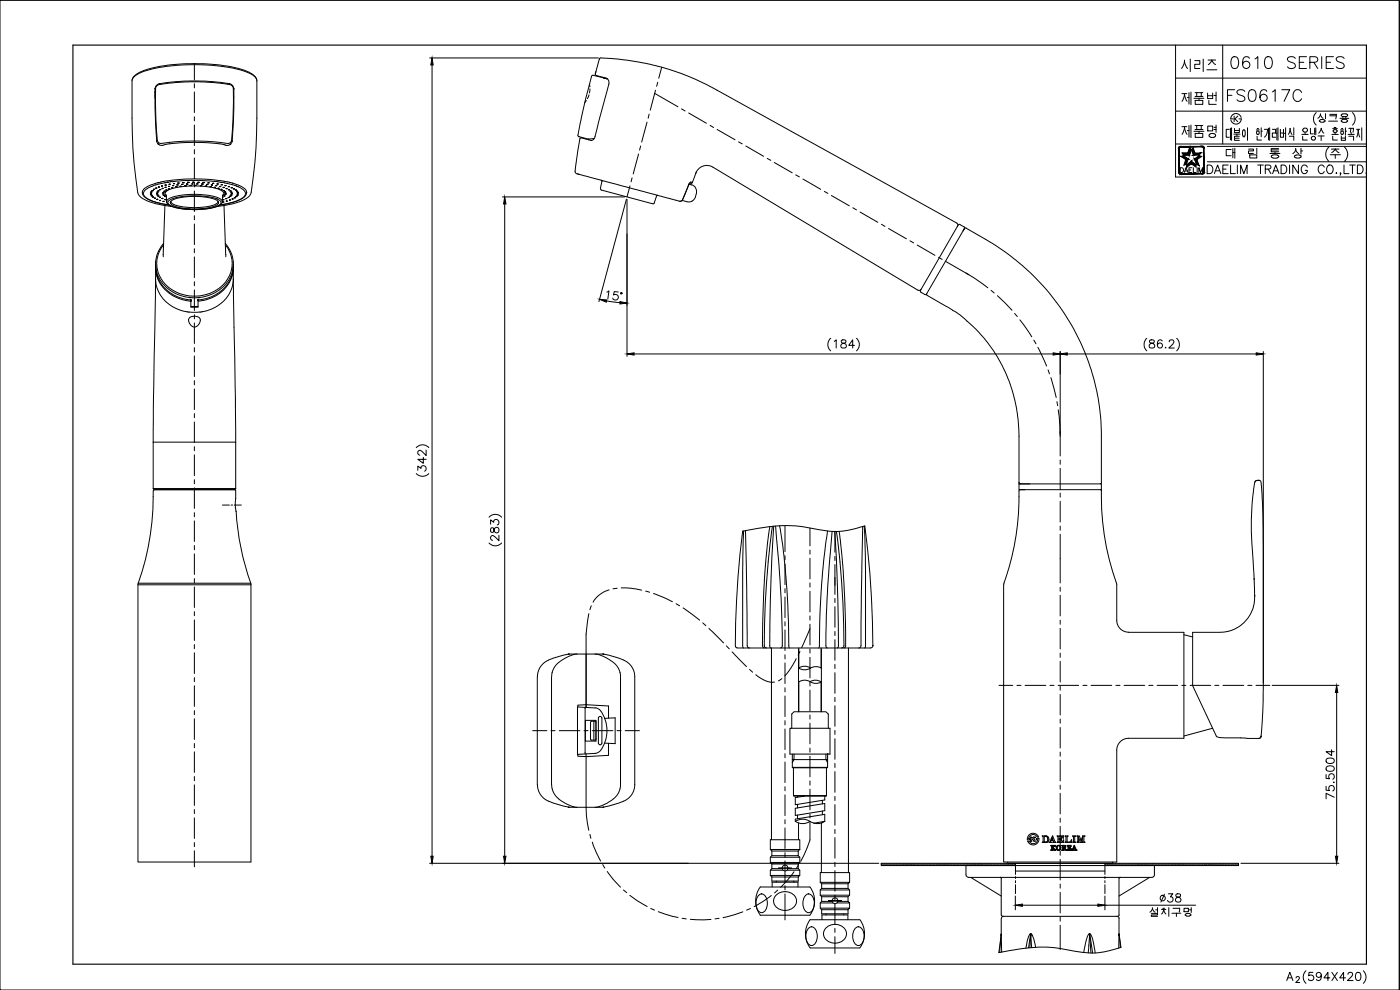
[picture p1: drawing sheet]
<svg xmlns="http://www.w3.org/2000/svg" width="420mm" height="297mm" viewBox="0 0 420 297" stroke-linecap="round" stroke-linejoin="round" font-family="sans-serif">
<defs><g id="words">
<text font-size="13.7" x="347.5" y="44.8">제품명</text>
<text font-size="11.5" x="347.8" y="22.6">시리즈</text>
<text font-size="10.6" x="347.5" y="32.5">제품번</text>
<g font-size="7.1">
<text x="368.3" y="21.9">0610 SERIES</text>
<text x="367.2" y="31.7">FS0617C</text>
</g>
</g></defs>
<!-- layer: 0 -->
<path d="M21.9 13.5h388.2v275.8h-388.2z" fill="none" stroke="#000" stroke-width=".34"/>
<g fill="none" stroke="#000" stroke-width=".3">
<path d="M0 .1h419.9v296.9h-419.9zM352.8 13.5v39.6h57.3M366.9 13.5v29.7M419.9 .1v296.9M46.5 29.5v-2.8l.3-.8 .5-.6a58.4 58.4 0 0 1 22.1 0l.7 .8a98.5 98.5 0 0 1-.6 16.7l-.3 .5M46.5 27.5l.2 9.7 .3 5.1 .6 1M46.9 25.9l.2-.2a16.8 16.8 0 0 1 6.6-1 56 56 0 0 1 15.8 .9l.5 .8 .1 2.8-.6 12.8a1.16 1.16 0 0 1-1.3 1 75.8 75.8 0 0 0-20.3 0l-.7-.9-.3-3.3-.2-8v-4.4zM352.8 23.4h57.3M352.8 33.3h57.3M370.5 38.5v1.3h1.4v-1.3M370.5 39.1h1.4M373 39.2v1.6l.3 .3 .3-.4"/>
<path d="M373 39.2l.3-.3 .3 .3M373.6 39.2v1.5M374.4 38.3v3.8M377 39h1M377.3 38.6h.4M378.5 38.3v2.7M378.5 39.4h.3M379.4 38.8h1l-.2 1.2-.7 1.1M380.7 38.5v3.5M380.7 40h.3M381 38.3v3.8M381.8 38.8h1v1.1h-1v1.3h1"/>
<path d="M382.9 40h.3M383.2 38.5v3.5M383.5 38.3v3.8M384.3 38.8v2.4h.9v-2.4M384.3 39.9h.9M385.4 40h.4M385.8 38.3v3.8M388.3 38.3v2.2M391.7 39.8v.5M392.3 38.9v.3M392.4 38.9a.72 .72 0 0 0-1.1-.5 .72 .72 0 0 0 0 1.2 .72 .72 0 0 0 1.1-.4M393.3 38.5v1.7h.9"/>
<path d="M394.5 39.4h.4M394.5 38.5v1.9M394.9 38.3v2.2M395 33.8a2.59 2.59 0 0 0 0 3.7M395.5 35.5l.6-.6 .2-.7 .2 .8 .6 .5M395.7 39.9l.5-.5 .3-.9 .3 .9 .5 .6M396 36.1a.98 .98 0 0 1 1.6 .3 1.18 1.18 0 0 1-1.7-.1zM397.8 34.1v1.5M398.7 36.4h2.7M399.1 34.3h2l-.2 1.4M399.1 34.7h1.9M400 38.6h1.4"/>
<path d="M400.1 39.4a.54 .54 0 0 1 .6-.5 .54 .54 0 0 1 .5 .6l-.1 .1M400.1 39.4l.5 .3h.5M400.4 38.3h.5M400.7 39.8v.5M402.1 35.5h2.7M402.3 39h.9M402.6 34.7l.7 .3 .7-.1M402.6 36.2v.2M402.6 36.4l.6 .3 .9-.1M402.6 38.6h.4M402.9 35.9h1.2M402.9 35.9l-.3 .2"/>
<path d="M403 34.2l-.4 .2v.3M403 34.2h1M403 35.2v.3M403.8 39.4h.3M403.8 38.3v2.2M403.9 35.2v.3M404 34.2l.4 .2v.3M404 35.9l.5 .4-.5 .3M404.4 34.7l-.4 .3M404.8 38.5h.6l-.1 1.2M405.5 38.5h.7l-.1 1.2M405.5 39.8v.5"/>
<path d="M405.9 33.8a2.59 2.59 0 0 1 0 3.7M407.1 38.8h1M407.6 38.8v.3M408.7 38.3v3.8M45.1 57.9h.4zM45.1 58.4h.4zM45.3 57.6h.3zM45.3 57.9v.1M45.3 58.7h.4zM45.3 58.3l.1 .1M45.4 57.5v.1M45.6 57.2h.3z"/>
<path d="M45.6 58.7h.1M45.7 57.1v.1M45.8 59.1h.3zM46 59.1h.1M46.1 56.8h.3zM46.1 56.8h.1M46.3 59.5h.4zM46.6 59.4h.1M46.6 59.4v.1M46.7 55a7.6 7.6 0 0 0-3.6 1.9 1.79 1.79 0 0 0 1.1 2.7 18 18 0 0 0 6.5 1.9M46.7 55.5l-.7 .3a3.4 3.4 0 0 0-2.9 2.4 4.8 4.8 0 0 0 3.8 2.5l3.8 .8M46.7 56.4l.3 .1z"/>
<path d="M46.8 56.4h.1M46.8 56.4v.1M46.9 58l.4 .1zM47 59.8h.4zM47 58.4l.4 .1zM47 56.5h.1M47.1 57.6h.3zM47.2 58l-.1 .1M47.2 57.6v.1M47.2 58.4l.1 .1M47.3 59.8h.1M47.3 58.8h.4z"/>
<path d="M47.4 54.8h.1M47.4 54.8l-.7 .2M47.5 43.2v.1M47.5 54.8h.1M47.5 56.1h.4zM47.5 57.2v.1M47.5 43.3h.1M47.6 56.1h.1M47.6 58.8v.1M47.6 43.3l1 .3M47.7 57.3h-.2M47.7 57.3h.1"/>
<path d="M47.8 57.3h-.3M47.8 59.2h.4zM48 56.8l.3 .1zM48 56.8v.1M48.1 59.2h.1M48.4 54.6l-.9 .2M48.5 55.8h.3zM48.5 55.7v.1M48.5 59.5h.4zM48.6 55.8h.1M48.6 56.5h.4zM48.7 56.5h.1"/>
<path d="M48.7 56.5v.1M48.8 58.2h.3zM48.8 59.5v.1M48.8 59.5h.1M48.8 43.6h-.1M48.9 57.8l.3-.1zM49 58.1v.1M49 58.6l.3-.1zM49 57.7v.1M49.1 54.5h.1M49.1 54.4l-.7 .2M49.1 57.4l.4-.1z"/>
<path d="M49.2 58.5v.1M49.3 57.3v.1M49.4 59h.4zM49.4 59.9h.3zM49.4 54.8l-2.7 .7M49.4 43.4l-.6 .2M49.5 43.4a57.6 57.6 0 0 1 17.8 0M49.5 55.5h.4zM49.5 56.2h.4zM49.6 55.5h.1M49.6 56.2v.1M49.7 58.9h.1"/>
<path d="M49.7 58.9v.1M49.7 59.8v.1M49.7 57h.4zM49.7 57.6a9 9 0 0 1 5.8-1.7 21 21 0 0 1 11.2 1.4 .78 .78 0 0 1 .1 1.4M49.7 59.9h.1M49.7 57.6a.69 .69 0 0 0 .2 1.1M49.8 57v.1M49.9 55.5h.1M49.9 58.4l.1 2.1M50.1 54.7l-.6 .2M50.2 54.2l-1.1 .2M50.2 54.7h-.1"/>
<path d="M50.4 54.6l-.2 .1M50.4 54.7h.1M50.6 56.6v.1M50.6 55.9l.3 .1zM50.6 56.6h.1M50.6 55.9h.1M50.6 55.9v.1M50.8 55.3h.3M50.8 55.3h.2M50.8 55.3h.1M50.8 56.7h-.2M50.8 56.7h.1"/>
<path d="M50.9 56.7h-.3M51.1 55.3h.1M51.5 56.4h.1M51.6 56.4h.2M51.6 56.3h.1M51.6 54.5l-1.1 .2M51.8 56.3l.1 .1M51.8 56.3l-.3 .1M51.8 55.7h.4M51.8 56.4h.1M51.8 55.7h.1M52 55.1h.4z"/>
<path d="M52.1 55.1h.1M52.1 55.7h.1M52.1 55.7h-.3M52.4 54.4a61.1 61.1 0 0 1 12 0M52.4 54.4l-.8 .1M52.7 56v.1M52.8 56.1h.1M53 56.1h.1M53 56.1h-.3M53.1 55.5h.1M53.1 55.4l.4 .1zM53.1 55.4h.1"/>
<path d="M53.4 54.9h.4M53.4 54.9h.1M53.8 54.9h-.4M53.8 54.9h.1M54 55.9h.4zM54.1 55.9h.1M54.5 55.3l.4 .1zM54.6 55.3h.1M54.9 54.8h.3zM55.5 55.7h.3zM56 55.2h.3zM56.3 54.7h.4z"/>
<path d="M57 55.7h.4zM57.5 55.1l.4 .1zM57.9 54.7h.3zM58.5 55.6l.4 .1zM59.1 55.2h.3zM59.4 54.7h.3zM59.4 55.2h.1M60.2 55.7h.3zM60.5 55.2h.4zM60.9 54.7l.4 .1zM61.6 55.8h.4zM62 55.8h-.1"/>
<path d="M62 55.4h.4zM62 55.8h.1M62.4 54.8h.3zM62.4 55.3h.1M62.7 54.8h.1M63 56h.4M63 56h.1M63.4 55.9v.1M63.4 55.5h.1M63.4 55.5h.4M63.8 55.5h-.1M63.8 55.4v.1"/>
<path d="M63.8 55h.3M63.8 55h.1M64.1 55h.1M64.3 56.2h.3zM64.4 54.4h.1M64.5 54.4l.7 .1M64.6 56.2h.1M64.6 56.2v.1M64.9 59.6a22.7 22.7 0 0 0-13.9 .4 .87 .87 0 0 0-.6 .9 .87 .87 0 0 0 .8 .8 21.7 21.7 0 0 0 14.6-.2 .89 .89 0 0 0 .5-1 .89 .89 0 0 0-.9-.7l-.2-.1M64.9 59.6l.3 .1M65 55.7h.1M65 55.6v.1"/>
<path d="M65.1 55.7h-.4h.3M65.1 55.7h-.1M65.1 55.2h.3M65.1 55.2h.1M65.2 55.2h.2M65.2 59.7h.1M65.2 54.5l.5 .1M65.4 56.5h.3zM65.4 55.2h.1M65.5 55.2h.1M65.7 54.6l.7 .1M65.7 56.5h.1"/>
<path d="M65.7 56.4v.1M66 55.9l.3 .1zM66.1 54.2a53.8 53.8 0 0 0-15.9 .1M66.1 54.2l2.9 .5M66.2 55.9h.1M66.2 55.9v.1M66.3 56.8h.3zM66.4 54.7h.1M66.4 55.4h.3zM66.5 54.7l.9 .2M66.6 56.8v.1M66.6 56.8h.1"/>
<path d="M66.7 55.4h.1M66.8 59.1h.2l-.2 .1M66.8 58.4l-.1 2.1M66.8 58.7h.1M66.9 59.9h.3zM66.9 59.9h.1M66.9 57.2h.4zM67.2 58.7l.3 .1zM67.2 56.2h.1M67.2 57.1v.1M67.3 43.4l.6 .2M67.3 56.2v.1"/>
<path d="M67.3 56.2h-.4l.3 .1M67.3 56.2l-.1 .1M67.3 58.7v.1M67.4 54.9l3.5 .9M67.4 57.6h.3zM67.6 57.5v.1M67.6 58.3v.1M67.7 58.3l-.1 .1M67.7 58.3l.2 .1h-.3M67.7 57.9l-.1 .1h.1M67.7 57.9l.2 .1h-.2M67.7 59.6h.1"/>
<path d="M67.8 57.9v.1M67.8 55.6v.1M67.8 59.5v.1M67.8 59.5l.3 .1zM67.8 56.5l.4 .1zM67.9 59.5h.1M68.1 56.5v.1M68.1 56.5h.1M68.5 59.3h.3zM68.5 56.9h.4zM68.6 59.2v.1M68.8 56.9v.1"/>
<path d="M68.8 56.9h.1M68.8 56h.1M68.8 55.9h.1M68.8 56h-.3h.3M68.9 54.7h.1M69 60h.1M69 54.7l.5 .2a7.5 7.5 0 0 1 4.4 2.4 2.17 2.17 0 0 1-1.8 2.5l-2.7 1.1-3.4 .6a13.3 13.3 0 0 0 7.3-2.5 1.51 1.51 0 0 0-.9-2.5l-1.5-.7M69 58.8l.3 .1zM69 57.3h.3M69 57.3h.1M69.1 58.8v.1M69.3 43.2l-.7 .4h-.7"/>
<path d="M69.3 57.2v.1M69.3 56.3h.4zM69.4 57.6l.3 .1zM69.5 58.4v.1M69.5 58.4l-.2 .1h.2M69.5 58.4l.2 .1h-.2M69.5 57.6v.1M69.6 58l-.2 .1 .2 .1M69.6 58l.2 .1-.2 .1M69.6 58v.2M69.6 59.7h.4zM69.6 56.3h.1"/>
<path d="M69.7 56.2l-.1 .1M69.8 59.6v.1M69.8 59.7h.1M70.1 56.7l.3-.1zM70.3 59.3l.4 .1zM70.3 59.3h.1M70.3 56.6h.1M70.4 59.3v.1M70.6 57h.4zM70.8 59h.4zM70.9 56.9l-.1 .1M70.9 55.8h.1"/>
<path d="M70.9 57v.1M70.9 58.9v.1M71 57.4h.4h-.2M71 57.4h.2M71 57.4h.1M71.1 58.6h.4zM71.2 57.8h.4zM71.2 57.3v.1M71.2 58.5v.1M71.4 58.2h-.2h.2M71.4 58.2h.2h-.2M71.4 58.2h.1"/>
<path d="M71.5 57.7l-.1 .1M71.5 56h.1M352.8 43.2h57.3M354.2 50.3h.5a.78 .78 0 0 1 .5 .7 .78 .78 0 0 1-.5 .8h-.5zM355.4 51.8l.6-1.5 .5 1.5M355.6 51.3h.7M356.8 51h.6M357.7 50.3h-.9v1.5h.9M358.1 50.3v1.5h.8M359.3 50.3v1.5M359.8 51.8v-1.5l.5 1.5 .6-1.5v1.5M362.3 49.5h.8a1.39 1.39 0 0 1 .9 1.3 1.39 1.39 0 0 1-.9 1.3h-.8z"/>
<path d="M362.3 48.5h47.8M362.3 43.9h47.8M364.4 52.1l1-2.6 1 2.6M364.8 51.3h1.2M367 50.7h1M368.6 49.5h-1.6v2.6h1.6M369.3 49.5v2.6h1.5M370.3 40.2h1.9M370.5 41.5h1.4M371.3 49.5v2.6M371.9 40.9h-1.4v1.2h1.4M372.3 52.1v-2.6l1 2.6 1-2.6v2.6"/>
<path d="M374.7 44.7h1.5v.6h-1.5v.7h1.5M375.1 46.5h2.1v.9h-2.1zM377.2 44.5v1.7M377.3 40.9v1.1h1.3M377.4 49.5h1.7M378.3 49.5v2.6M379.7 50.7l1.5-.1 .2-.3-.1-.5-.5-.3h-1.1v2.6M380.6 50.7l.8 1.4M381.1 46h3M381.5 45h2.2M381.9 52.1l1-2.6 .9 2.6M382 46.5a.41 .41 0 0 0-.5 .5 .41 .41 0 0 0 .5 .4"/>
<path d="M382 46.5a1.09 1.09 0 0 1 1.7 .6l-.4 .3M382 47.4h1.3M382.3 51.3h1.2M382.7 45.6v.4M383.8 44.6h-2.3v.9h2.3M384.5 49.5h.8a1.39 1.39 0 0 1 .9 1.3 1.39 1.39 0 0 1-.9 1.3h-.8zM386.6 40.3l.5-.9 .1-.9 .2 1.3 .3 .6M386.9 40.9h1.4v1.2M387 49.5v2.6M388.5 46.8v.3M388.8 44.6l.4 1 .6 .5M388.9 44.6l-.2 .7-.7 .8"/>
<path d="M389 46.6l-.5 .2M389 46.6h1M389.7 49.5v2.6l-1.7-2.6v2.6M390 46.6a.41 .41 0 0 1 .5 .4 .41 .41 0 0 1-.5 .4h-.8l-.7-.3M390.4 44.5v1.7M390.4 45.3h.5M390.7 40.3h1.9M390.9 40.9v1.1h1.4M392.3 50.2a.93 .93 0 0 0-1-.7 .93 .93 0 0 0-.8 1v.6a.91 .91 0 0 0 .9 1 .91 .91 0 0 0 .9-1h-.6M395.6 40.8h1.8M396.5 40.8v1.4M397.4 50.2a.88 .88 0 0 0-1.3-.6 1.36 1.36 0 0 0-.5 1.5 1.36 1.36 0 0 0 1.2 1l.6-.6"/>
<path d="M398.4 49.9l.3-.3a1.22 1.22 0 0 1 1.4 .6 1.22 1.22 0 0 1-.3 1.5l-.2 .3a1.23 1.23 0 0 1-1.4-.6 1.23 1.23 0 0 1 .2-1.5zM398.8 44.1a2.94 2.94 0 0 0 0 4.3M399.2 46.4h3.1M399.6 44.7h2.3M399.7 45.8l1-1.1 .5 .7 .6 .4M399.7 40.3h1.9M400 40.9v1.1h1.4M400.7 46.4v1.1M400.9 52h.3zM402.4 52h-.2h.2l-.2 .6M402.5 40.8v1.3h1.3v-1.3M402.5 41.4h1.3"/>
<path d="M403.4 49.5v2.6h1.4M403.5 44.1a2.86 2.86 0 0 1 0 4.3M404.6 40.3h1.8M404.8 40.9h1.4v1.2M405 49.5h1.7M405.9 49.5v2.6M407.2 41.1l.4-2 .5 2M407.4 49.5h.8a1.39 1.39 0 0 1 .9 1.3 1.39 1.39 0 0 1-.9 1.3h-.8zM409.9 52h.3zM46.7 79.9l.3 2M46.7 79.2l.1 .7M46.7 79.9a11 11 0 0 0 11.5 9.4 11.4 11.4 0 0 0 11.6-8.4l.2-1"/>
<path d="M46.7 78.4v.3M47.9 60.1l.3 .1zM48.2 60.1v.1M48.2 60.1h.1M48.9 73.6a9.3 9.3 0 0 0 4.7 14.4 12.1 12.1 0 0 0 15.3-5.4 8.6 8.6 0 0 0-1.1-8.9M48.9 60.4h.3M48.9 60.4h.1M49.1 73.1a9.3 9.3 0 0 0-2.4 6.1M49.2 60.4v.1M49.2 60.4h.1M49.5 61.7l-.5 15.3M50 60.7h.1"/>
<path d="M50 60.5a2.46 2.46 0 0 0 2.3 1.7 23.4 23.4 0 0 0 13.6-.6l.6-.5 .2-.6M50 60.5v-.2a4.5 4.5 0 0 1 3.4-1.6 22.5 22.5 0 0 1 12.9 1.1l.4 .7M51.3 60.4a9.8 9.8 0 0 1 6.2-1.4 12.4 12.4 0 0 1 7.9 1.4 .89 .89 0 0 1-.8 1.4 20 20 0 0 1-13.1-.3l-.4-.7zM51.3 60.4v.1M65.4 60.4a1.8 1.8 0 0 1-1.9 1.3 20.1 20.1 0 0 1-11.8-.6l-.4-.6M66.9 60.6h.1M66.9 60.6h.3h-.4M66.9 60.6h-.1M67.2 61.7l.6 15.3M67.6 73.1a9.1 9.1 0 0 1 2.4 6.8M67.9 60.4h.1M67.9 60.3l.3 .1z"/>
<path d="M68 60.3h.1M68.8 60l.4 .1zM69 60v.1M70 78.4v.3M70 79.9v.6M287.6 67.5l.3-.2 1.4 .8 .2 .5-11.5 19.7-.4 .1-1.2-.7-.2-.5M46.7 80.3l-.7 52.4M46.7 83.7a10.5 10.5 0 0 0 9.3 9.8M46.7 80.3a10.3 10.3 0 0 0 9.1 9.9l1.5 .2M46.7 80.1v.2M46.9 81.9l.3 1M47.2 82.9a11.3 11.3 0 0 0 10.1 7.1v2.1"/>
<path d="M56.1 93.5h.1M56.9 95.4a2.15 2.15 0 0 1 3.2 .5 1.8 1.8 0 0 1-2.4 2 1.9 1.9 0 0 1-.8-2.5zM57.3 91.9h2.1M60.7 93.5l-2.3 .2-2.2-.1M69.4 83.1a11.4 11.4 0 0 1-10 6.9v2.1h-2.1M69.8 81.9l-.3 1.2M70 81.2l-.2 .7M70 83.7l.7 49M70 80.3a10.2 10.2 0 0 1-8.1 9.6l-2.5 .5M70 83.7a10.5 10.5 0 0 1-9.3 9.8M70 80.1v3.6M70 80.5l-.1 .7"/>
<path d="M278.1 88.1l.2 .5M46 132.7v13.9h24.7v-13.9M46 132.7h24.7M46 146.6l.4 .3h24l.3-.3M70.7 149.7l-.1 2.1 .2 1.6M70.7 149.6h.1M70.9 153.4h.1M307.6 146.9l-1.7 .2a82.4 82.4 0 0 1-4.7 28.3M330.2 146.9l.2 .1a84.6 84.6 0 0 0 4.8 28.4M377.4 144.1l-.6 .2-.2 .4M301.2 175.5v83.1h34v-33.5a3.5 3.5 0 0 1 3.5-3.6h16.6v-31.8h-16.6M335.2 175.5v10.6a3.5 3.5 0 0 0 3.5 3.6"/>
<path d="M376.5 178.6v.3M376.6 178.8h.1M376.6 178.7l-.9-15.7a69.2 69.2 0 0 1 1-18.6l.3-.2a.9 .9 0 0 1 1.5 .6l.4 7.1 .2 11.9v42.9l-.1 7.1-.5 7.1M376.6 178.8a10.5 10.5 0 0 1-10.8 10.9h-7.9v15.9M239.7 194.4v6l1.7 .6 3.4-1 1.7 .4M246.4 194.4v6.1M239.7 200.4a3.1 3.1 0 0 1 3.5 0M243.1 204.5l-1.7-.4-1.7 .5v9M243.1 204.5a3 3 0 0 1 3.4 .1l-1.7 .4zM246.4 204.6v9M372.4 221.4l5.4 .2M378.2 221.4l-.1 .1"/>
<path d="M378.5 220.9l-.3 .5-.4 .1M238.7 246.5a3.8 3.8 0 0 1 4.4 0M247.5 246.4a3.8 3.8 0 0 1-4.4 0 3.8 3.8 0 0 1-4.4 0M302.4 258.6v.4h31.5v-.4M386.2 294.2l.9-2.5 .9 2.5M386.5 293.4h1.2M389 293.4l.3-.4h.3l.4 .4-.3 .5-.8 .9h1.2M391.9 291.3a2.59 2.59 0 0 0 0 3.7M394 291.7h-1.1l-.1 1.1a.87 .87 0 0 1 1.3 0 .87 .87 0 0 1-.2 1.3 .87 .87 0 0 1-1.3-.4M396.5 292.6a.76 .76 0 0 1-1 .6 .76 .76 0 0 1-.3-1.2 .76 .76 0 0 1 1.2 .1 1.31 1.31 0 0 1-.8 2.1l-.5-.3M399.1 293.4h-1.8l1.2-1.7v2.5M399.7 291.7l1.7 2.5"/>
<path d="M401.4 291.7l-1.7 2.5M403.8 293.4h-1.7l1.1-1.7v2.5M404.5 292.3l.5-.6h.5l.4 .5-.3 .8-1.2 1.2h1.7M407.1 291.9a.8 .8 0 0 1 1.2 .3 1.15 1.15 0 0 1 .1 1.4 1.15 1.15 0 0 1-1.3 .5 1.92 1.92 0 0 1 0-2.2zM409.2 291.3a2.59 2.59 0 0 1 0 3.7"/>
<circle cx="377.5" cy="39.9" r=".5"/>
<circle cx="402.8" cy="39.9" r=".5"/>
<circle cx="67.7" cy="55.7" r=".11"/>
<circle cx="394.1" cy="41.5" r=".61"/>
</g>
<g fill="#000" stroke="#000" stroke-width=".3">
<path d="M45.5 58.3v.1zM45.6 57.5v.1zM45.6 58.7h.2zM45.8 57.2h.2zM47 42.2v.2zM47.3 58.4h.2zM50 57h.2zM53.3 54.9h.2zM55.8 55.7h.1zM56.7 54.6v.2zM57.4 55.6v.1zM59.1 55.1v.2z"/>
<path d="M59.4 54.6v.2zM60.4 55.7h.2zM60.5 55.2h.1zM60.8 54.8h.2zM61.2 54.8h.1zM62 55.7v.2zM62.3 55.4h.1zM67.5 58.3v.1zM68.9 58.9h.2zM70 56.7h.1zM70.7 59h.2zM71 58.6h.2z"/>
<path d="M56.7 62.7v.2zM57.2 90.4h.2zM59.4 90h.1zM377.7 144.1h.2zM378.4 220.9h.1z"/>
<path d="M353.8 44.6l.1 7zM353.8 44.6l.1 7z"/>
<path d="M353.8 51.6l.1 .4zM353.9 51.6v.4zM353.9 52l.3 .2zM354 51.9l.2 .3zM354.2 52.1l.3 .1zM354.2 52.1l.3 .1z"/>
<path d="M357.5 48.4v.8l-1.3 1zM356.2 49.4v.8l1.3-1.8z"/>
<path d="M357.5 49.2l1.4 .2v.8zM357.5 48.4v.8l1.4 .2z"/>
<path d="M354.5 52.2h6.2v-.1zM354.5 52.1h6.2l-6.2 .1z"/>
<path d="M360.7 52.1h.3l-.3 .1zM360.7 52.1h.3zM361 52l.3-.1zM361 52l.3-.1zM361.1 51.8l.3-.2zM361.2 51.6l-.1 .2 .3-.2z"/>
<path d="M361.2 44.6l.2 7v-7zM361.2 44.6l.2 7h-.2z"/>
<circle cx="46.5" cy="27.5" r=".07"/>
<circle cx="47.8" cy="25.1" r=".07"/>
<circle cx="68.9" cy="25.1" r=".07"/>
<circle cx="70.2" cy="26.6" r=".07"/>
<circle cx="45.5" cy="57.9" r=".07"/>
<circle cx="47.3" cy="58.1" r=".07"/>
<circle cx="47.4" cy="57.6" r=".07"/>
<circle cx="47.7" cy="58.8" r=".07"/>
<circle cx="49.2" cy="57.8" r=".07"/>
<circle cx="49.3" cy="58.6" r=".07"/>
<circle cx="49.5" cy="57.4" r=".07"/>
<circle cx="55.5" cy="55.7" r=".07"/>
<circle cx="56" cy="55.2" r=".07"/>
<circle cx="56.4" cy="54.7" r=".07"/>
<circle cx="56.4" cy="55.2" r=".07"/>
<circle cx="57.9" cy="55.2" r=".07"/>
<circle cx="57.9" cy="54.7" r=".07"/>
<circle cx="58.6" cy="55.6" r=".07"/>
<circle cx="59.7" cy="54.7" r=".07"/>
<circle cx="60.2" cy="55.7" r=".07"/>
<circle cx="60.9" cy="55.2" r=".07"/>
<circle cx="67.4" cy="57.6" r=".07"/>
<circle cx="69.4" cy="57.7" r=".07"/>
<circle cx="69.4" cy="58.1" r=".07"/>
<circle cx="69.7" cy="42.3" r=".07"/>
<circle cx="71.2" cy="57.8" r=".07"/>
<circle cx="71.3" cy="58.2" r=".07"/>
<circle cx="74" cy="57.7" r=".07"/>
<circle cx="56.9" cy="89.3" r=".07"/>
<circle cx="57.3" cy="90" r=".07"/>
<circle cx="59.4" cy="90.1" r=".07"/>
<circle cx="376.4" cy="173.7" r=".07"/>
</g>
<!-- layer: D -->
<g fill="none" stroke="#000" stroke-width=".3">
<path d="M176 30.2l-.5 .6M176.8 28.5l-.5 1.1M176.9 25.3l.1 .8M177 26.7l-.1 1.2M370.6 35.7l.9 .8M371.5 34.8l-.9 .9h-.2M371.8 35.7h.7a1.59 1.59 0 0 1-1.4 1.5 1.59 1.59 0 0 1-1.7-1.1M372.5 35.2a1.59 1.59 0 0 0-1.8-1.1 1.59 1.59 0 0 0-1.3 1.6M238.3 226.3v1.6l-.5 .9M247.9 226.3v1.6l.5 .9M304.5 259.7h-40v-.7h107.2v.7h-40.1M304.8 259v.7"/>
<path d="M304.7 268.8v4.2M306.8 271.6h52M331.6 268.8v4.2"/>
</g>
<!-- layer: CL -->
<g fill="none" stroke="#000" stroke-width=".3">
<path d="M58.3 19.1v4.8M58.3 25.1v1.3M58.3 27.6v6.2M58.3 35v1.3M58.3 37.5v6.2M58.3 44.9v1.3M58.3 47.4v6.2M58.3 54.8v1.3M58.3 57.3v6.2M58.3 64.7v1.2M58.3 67.2v6.2M58.3 74.6v1.2"/>
<path d="M58.3 77.1v6.2M58.3 84.5v1.3M58.3 87v6.2M58.3 94.4v1.3M58.3 96.9v6.2M289.9 81.9l6.6 4.4M297.4 87.1l1 .8M299.3 88.7l4.4 4.4M304.5 94.1l.8 .9M306.1 96l3.5 5M58.3 104.3v1.3M58.3 106.8v6.2"/>
<path d="M58.3 114.2v1.3M58.3 116.7v6.2M310.3 102.1l.6 1.1M311.5 104.2l2.6 5.6M314.5 111l.5 1.2M315.4 113.3l1.5 6M58.3 124.1v1.2M58.3 126.6v6.2M58.3 134v1.2M58.3 136.5v6.2M317.2 120.5l.2 1.2M317.6 123l.6 7.9"/>
<path d="M318.2 129.5v7.3M318.2 138v1.3M58.3 143.9v1.2M58.3 146.4v6.2M58.3 153.8v1.3M58.3 156.3v6.2M66.8 151.5h2M69.3 151.5h.5M70.3 151.5h2.1M235.6 157.7v7.8M243.1 158.4v5.4M250.6 159.5v6.2"/>
<path d="M318.2 140.5v6.2M318.2 147.9v1.3M318.2 150.4v6.2M318.2 157.8v1.3M58.3 163.7v1.3M58.3 166.2v6.2M58.3 173.6v1.3M58.3 176.1v6.2M182.8 177a8.4 8.4 0 0 0-4.8 3.7M185.2 176.5l-1.2 .2M186.4 176.4l2.8 .1 3.4 .6M193.8 177.4l1.1 .3"/>
<path d="M196.1 178.1l5.7 2.4M235.6 166.7v1.3M235.6 169.2v6.2M235.6 176.6v1.3M235.6 179.1v6.2M243.1 165v1.3M243.1 167.5v6.2M243.1 174.9v1.3M243.1 177.4v6.2M250.6 166.9v1.3M250.6 169.4v8.9M250.6 179.6v1.2"/>
<path d="M318.2 160.3v14.6M318.2 176.2v1.2M318.2 178.6v6.2M58.3 183.5v1.2M58.3 186v6.2M58.3 193.4v1.2M58.3 195.9v6.2M176.7 184.1l-.8 6.2v5.9M177.5 181.8l-.5 1.2M202.9 181.1l1.1 .7M205 182.4l5 3.7M210.9 186.9l.9 .8"/>
<path d="M212.8 188.5l4.4 4.4M218 193.8l.9 .9M219.7 195.6l4.3 4.4M235.6 186.5v1.3M235.6 189v6.2M235.6 196.5v1.2M235.6 198.9v6.2M239 197.6l-1.6 2.8-1.9 2.4M240.1 195.4l-.6 1.1M243.1 188.6l-2.5 5.7M243.1 184.8v1.2M243.1 187.3v6.2"/>
<path d="M243.1 194.7v1.2M243.1 197.2v6.2M250.6 182v6.2M250.6 189.5v1.2M250.6 191.9v6.2M250.6 199.3v1.3M318.2 186.1v1.2M318.2 188.5v6.2M318.2 195.9v1.3M318.2 198.4v6.2M58.3 203.3v1.2M58.3 205.8v6.1"/>
<path d="M58.3 213.2v1.2M58.3 215.7v6.2M159.9 219.2h4.2M165.4 219.2h1.2M167.9 219.2h6.1M175.3 219.2h1.2M177.7 219.2h6.2M185.2 219.2h1.2M187.6 219.2h4.3M225 200.9l.8 .8M226.8 202.5l.6 .4a7.2 7.2 0 0 0 5.1 1.8M234.7 203.6l-1.1 .7"/>
<path d="M235.6 206.4v1.2M235.6 208.8v6.2M235.6 216.2v1.3M235.6 218.7v6.2M243.1 204.6v1.3M243.1 207.1v6.2M243.1 214.5v1.3M243.1 217v6.2M250.6 201.8v6.2M250.6 209.2v1.3M250.6 211.7v6.2M250.6 219.1v1.3"/>
<path d="M299.8 205.6h4.2M305.2 205.6h1.2M307.6 205.6h6.3M315.1 205.6h1.2M317.5 205.6h6.2M318.2 205.9v1.2M318.2 208.4v6.1M318.2 215.8v1.2M318.2 218.3v6.1M325 205.6h1.2M327.4 205.6h6.2M334.9 205.6h1.2"/>
<path d="M337.4 205.6h6.1M344.8 205.6h1.2M347.3 205.6h6.1M354.7 205.6h1.2M357.2 205.6h6.1M364.6 205.6h1.2M367 205.6h6.3M374.5 205.6h1.2M376.9 205.6h4.2M58.3 223.1v1.3M58.3 225.6v6.2M58.3 233v1.3"/>
<path d="M58.3 235.5v6.2M235.6 226.1v1.3M235.6 228.6v6.2M235.6 236v1.3M235.6 238.5v6.2M243.1 224.4v1.3M243.1 226.9v6.2M243.1 234.3v1.3M243.1 236.8v6.2M250.6 221.6v6.2M250.6 229.1v1.2M250.6 231.5v6.2"/>
<path d="M250.6 239v1.2M318.2 225.7v1.2M318.2 228.1v6.2M318.2 235.6v1.2M318.2 238v6.2M58.3 242.9v1.2M58.3 245.4v6.2M58.3 252.8v1.2M58.3 255.3v4.8M175.9 242.2l.1 2.4 .7 4.5M177 250.3l.3 1.2M177.8 252.7l1.2 3.2 1.3 2.4"/>
<path d="M180.9 259.4l.6 1.1M235.6 245.9v1.3M235.6 248.4v6.2M235.6 255.8v1.3M235.6 258.3v6.2M239.6 259.5l-.6 1M243.1 246.7v5.3l-2.8 6.4M243.1 244.2v1.2M250.6 241.4v6.2M250.6 248.9v1.2M250.6 251.3v6.2M250.6 258.7v1.3"/>
<path d="M318.2 245.5v1.2M318.2 247.9v6.2M318.2 255.3v1.3M318.2 257.8v6.2M182.2 261.5l1.9 2.4 2.1 2.3M187.1 267l1 .8M189 268.6l2.1 1.6 3.1 1.8M195.3 272.6l1.1 .5M197.6 273.5l5.9 1.8M204.7 275.5l1.3 .2M207.2 275.8l6.2 .1M215.8 275.5l-1.2 .2"/>
<path d="M222.9 273.6l-5.9 1.7M225.2 272.6l-1.1 .5M231.5 268.7l-2.5 1.8-2.7 1.5M233.4 267.1l-.9 .8M233.6 260.5h3.9M235.6 265.8v1.2M235.6 268.2v7.8M238.3 261.6l-2.2 2.7-1.8 1.9M248.6 270.3h3.9h-3.9M250.6 261.2v6.2M250.6 268.6v1.3M250.6 271.1v6.2"/>
<path d="M250.6 278.5v1.3M318.2 265.2v1.3M318.2 267.7v6.2M318.2 275.2v1.2M318.2 277.7v7.2M250.6 281v5.1"/>
</g>
<!-- layer: DWG -->
<g fill="none" stroke="#000" stroke-width=".3">
<path d="M289.4 68.6l-.2 .3M289.4 68.5l.3-.1 6 3.4a68.6 68.6 0 0 1 34.8 59.1l.1 13.9-.4 .3M278.3 88.6l7.6 4.5M285.9 93.1l.3 .2a44.9 44.9 0 0 1 19.6 37.6v13.9l.4 .3M223.2 159.3l-.3 11.9v22.7l.2 .5M223.7 159.2l.5 34.5 .2 .4 .5 .3M231 158a228.3 228.3 0 0 0-2.1 36.1l.4 .3M231.8 157.9l-.7 5.1a249.1 249.1 0 0 0-1.7 31.1l.6 .3M232.2 157.9a434.3 434.3 0 0 0-1.1 36.4l.3 .1M232.7 157.8l.1 .3a378.8 378.8 0 0 1 2 35.8l-.5 .5M234 157.8a222.5 222.5 0 0 1 2.8 36.5l.1 .1M248.4 159.3a251.9 251.9 0 0 0-2.6 35.1h-.1"/>
<path d="M249.7 159.5a350.7 350.7 0 0 0-1.8 34.4l.4 .5M250.5 159.5a422.4 422.4 0 0 1 1 34.8l-.2 .1M251 159.5l.5 3.5a249.1 249.1 0 0 1 1.7 31.1l-.6 .3M251.8 159.5a234.4 234.4 0 0 1 1.9 34.6l-.4 .3M258.9 158l-.5 35.7-.1 .4-.6 .3M259.4 157.8l.4 13.4v22.7l-.3 .5M259.5 157.8a262.4 262.4 0 0 1 2.4 36.3l-.7 .3h-39.8l-.6-.3a259.5 259.5 0 0 1 2.1-34.7M305.8 145.2h24.7v1.7h-24.7zM305.8 145.2h3.2M167.6 198.8a5.4 5.4 0 0 0-2 4.2M170.8 196.2h.1M170.8 196.2l-1.7 .4a14.9 14.9 0 0 0-6.4 2.9 5.4 5.4 0 0 0-1.4 3.5"/>
<path d="M173.2 196.2a11.1 11.1 0 0 0-5.6 2.6M175.9 196.2v16.1M178.6 196.2a11.1 11.1 0 0 1 5.5 2.6M180.8 196.2h.2M181 196.2l.2 .1M181.2 196.2l-10.6 .1M181.2 196.2v.1M181.2 196.3l1.5 .3a14.9 14.9 0 0 1 6.4 2.9 5.4 5.4 0 0 1 1.4 3.5v32.4a5.7 5.7 0 0 1-4.8 5.5l-4.5 1.3M184.1 198.8a5.4 5.4 0 0 1 2.1 4.3v32.3a6.5 6.5 0 0 1-4.4 5.8l-1.9 .8M231.5 194.4v57.6M239.6 194.8v18.8M246.5 194.8v18.8"/>
<path d="M254.6 194.4v67.4M355.3 190.4l2.6 .7M161.2 203.1v32.3M165.5 203.1v32.3M173.4 212.1v-.5l2.5-.2 6.7 .4v3.7M173.4 212.1v14.2M173.4 212.1l5.2 .3M175.6 212.2h.1M175.6 212.2v14M175.7 216.1h3.2v6.3h-3.2zM178.2 216.4v5.7M178.5 216.4h-1l-.3 .4v4.9l.2 .4h1.1"/>
<path d="M178.5 216.4l.4 .4M178.6 212.4l1.1 .3 .5 .6M180.3 213.3a10.3 10.3 0 0 1 0 11.9M181.4 215.5l3.2-.1v7.7l-3.2-.1M237.1 218.5h12v7.8h-12zM237.6 218.5v-4.3l.7-.6h9.6l.7 .6v4.3M363.9 218.5l-8.6 2.3M161.3 235.4a5.7 5.7 0 0 0 4.8 5.5l4.5 1.3M165.6 235.4a6.9 6.9 0 0 0 4.9 6l1.4 .6M175.9 226.2v16M178.6 226l-5.2 .3M178.9 221.7l-.4 .4"/>
<path d="M179.6 223v-7.5a.53 .53 0 0 1 .5-.5 .53 .53 0 0 1 .5 .5v7.5M179.6 222.9a.53 .53 0 0 0 .5 .6 .53 .53 0 0 0 .5-.6M180.2 225.1l-.5 .6-1.1 .3M182.6 223v3.6l-6.7 .4-2.5-.1v-.6M237.8 230.2l.3 .2M237.8 230.2h10.6M237.8 227.9h10.6M237.8 226.3v3.9M238.1 238.7h9.9M238.1 238.7l.2 .2h9.6l.1-.2M238.1 230.4h9.9M238.1 230.4v8.3"/>
<path d="M239.4 238.9v.3M241.4 238.9l-2.7 .4v2.2l8.8-1.5v-1.1M248 230.4v8.3M248.4 230.2l-.4 .2M248.4 226.1l.2 .2M248.4 226.3v3.9M170.6 242.2h.1M170.6 242.2h10.6M170.6 242.2h.2M171.9 242l1.3 .2M179.9 242l-1.3 .2M181.2 242.2h-.2"/>
<path d="M181.2 242.2h.1M231.2 254.9v-2.9h8.8v2.9M231.2 254.9h8.8M231.2 258.8h8.8M231.2 257.2h8.8M231.2 258.8l.4 .4M231.2 254.9l.4 .4M231.6 255.3h8v1.4h-8M231.6 255.3v1.4l-.4 .5v1.6M231.6 259.2h8M231.6 259.2v1.4M238.7 242.5l8.8-1.4v2.1l-8.8 1.5z"/>
<path d="M238.7 246.5v-.7l8.8-1.5v2.2l-3.3 .5M239.4 241.3v1.1M239.4 244.5v1.1M239.6 256.7l.4 .5v1.6M239.6 259.2v1.4M239.6 247v5M240 254.9l-.4 .4M240 258.8l-.4 .4M246.5 247v14.8M246.8 240.1v1.1M246.8 243.4v1M246.8 246.6v.3"/>
<path d="M227.7 268.6a1.42 1.42 0 0 1 1.5-.2 1.42 1.42 0 0 1 .9 1.2 3.1 3.1 0 0 1-1.5 4.2 3.2 3.2 0 0 1-1.2-4.8zM231.2 262.7h8.8l-.4 .4M231.2 262.7l.4 .4M231.2 261.1h3.8M231.6 260.6l-.4 .5v1.6M231.6 263.1v1.3h8v-1.3M231.6 260.6h3.1M231.6 263.1h8M231.7 266.1v-1.4h7.8v1.4M232.7 268.8a3.7 3.7 0 0 1 6.3 1 3.4 3.4 0 0 1-1.8 3.1 3.4 3.4 0 0 1-3.5-.2 2.51 2.51 0 0 1-1-3.9zM233 264.4v.3M236.2 261.1h3.8v1.6"/>
<path d="M236.5 260.6h3.1M238.3 264.4v.3M239.6 260.6l.4 .5M241.8 268.6a1.42 1.42 0 0 1 1.5-.2 1.42 1.42 0 0 1 .9 1.2 3.1 3.1 0 0 1-1.5 4.2 3.2 3.2 0 0 1-1.2-4.8zM242.7 278.5a1.42 1.42 0 0 1 1.5-.3 1.42 1.42 0 0 1 .8 1.3 3.1 3.1 0 0 1-1.4 4.2 3.2 3.2 0 0 1-1.2-4.8zM243 266.1h-14.8a7.1 7.1 0 0 0 0 8.5h14.8M243.1 266.1a7.1 7.1 0 0 1 0 8.5M243.1 275.9a7 7 0 0 0 .1 8.5h14.8M243.2 276h14.8M246.2 264.7h8.8l-.5 .5v1.4M246.2 272.5h8.8l-.5 .5M246.2 264.7v-2.9h8.8v2.9"/>
<path d="M246.2 267h8.8M246.2 268.6h8.8M246.2 268.6l.4 .5M246.2 264.7l.4 .5M246.2 270.9h3.7M246.6 266.6h7.9l.5 .4v1.6M246.6 269.1h7.9v1.4M246.6 273h7.9v1.2h-7.9zM246.6 266.6l-.4 .4v1.6M246.6 270.5l-.4 .4v1.6l.4 .5M246.6 265.2h8M246.6 270.5h3.1"/>
<path d="M246.6 265.2v1.4M246.6 269.1v1.4M246.7 276v-1.5h7.8v1.5M247.7 278.6a3.7 3.7 0 0 1 6.3 1 3.4 3.4 0 0 1-1.8 3.1 3.4 3.4 0 0 1-3.5-.2 2.51 2.51 0 0 1-1-3.9zM247.9 274.2v.3M251.4 270.5h3.1M253.2 274.2v.3M254.5 270.5l.5 .4h-3.8M255 268.6l-.5 .5M255 270.9v1.6M256.8 278.5a1.42 1.42 0 0 1 1.4-.3 1.42 1.42 0 0 1 .9 1.3 3.1 3.1 0 0 1-1.5 4.2 3.2 3.2 0 0 1-1.2-4.8zM258 275.9a7.1 7.1 0 0 1 0 8.5"/>
<path d="M290.6 263.3h55.1M290.6 263.2l-.6-.4-.1-3.1h56.6v2.8l-.2 .5-.5 .2M291.3 263.3l9.2 5.5M300.2 263.2l.3 .4v10.9l.4 .4M300.5 275.6l.1 10.1M300.5 275.6l.2-.5 .5-.2h34l.5 .2 .2 .5M335.8 275.6l.1 4.9M335.8 263.6v11M335.9 274.5l-.4 .4M336.2 263.2l-.3 .4M345 263.3l-9.2 5.5M300.5 280.1l-.5 5.7"/>
<path d="M300.5 280.2l-.7 5.6M309.2 280.2l.1 .3M309.3 280.5l-.6 3.9M309.3 280.5h.1M309.3 280.1a5.3 5.3 0 0 0-1.3 3.7l-.1 .7M309.3 280.1v.4M309.3 280.5l.3 3.8M309.3 280.1l.2 .1M309.5 280.2l-.4 4.2M309.5 280.2l.7 1.3 .6 2.7M326.9 280.2l.1 .3M326.9 280.2l-.8 1.7-.9 3.9"/>
<path d="M327 280.5l-.4 5.4M327 280.5h.1M327 280.1a3.6 3.6 0 0 1 1.2 2.8l.5 3M327 280.1l.4 5.8M327 280.1l-.1 .1M327.1 280.5l.8 5.4M327.2 280.2l-.1 .3M335.8 280.2l.1 .3M335.9 280.5l.5 3.8M336.2 284.3l-.4-4.2-.1 4.4"/>
<circle cx="235.6" cy="260.4" r=".87"/>
<circle cx="250.6" cy="270.3" r=".87"/>
</g>
<!-- layer: 1 -->
<g fill="none" stroke="#000" stroke-width=".3">
<path d="M179.9 17.7l.1-.2a74.1 74.1 0 0 1 35.2 9.6l72 39.9 .3 .5-.1 .4M179.9 17.7h.1M179.9 17.7l-1.3 4.5M39.6 24.1a4.8 4.8 0 0 1 3.7-3 57.1 57.1 0 0 1 30.1 0 4.8 4.8 0 0 1 3.7 3M39.6 24.2a3.7 3.7 0 0 1 2.9-2.5 57.3 57.3 0 0 1 27.8-1.2 11.5 11.5 0 0 1 6.4 2.8l.4 1a174.2 174.2 0 0 1-1.7 33.6 4.6 4.6 0 0 1-3.5 2.6l-2.5 .7-4.3 .8M39.6 24.3a174.2 174.2 0 0 0 1.8 33.6 4.6 4.6 0 0 0 3.4 2.6l2.5 .7 4.3 .8M178.7 22.2l.2 .4M178.9 21.4l-.3 .8M178.9 22.6l.7 .2a4.6 4.6 0 0 1 3 1.2l.2 1.2-4.2 15.8a1.19 1.19 0 0 1-1.3 1.1M182.3 23.7l-4.6-1.1-1.6 5.7a85.7 85.7 0 0 0-2.6 12.6l.3 .1M194.2 36.6l-1.6 6M194.8 34.2l-.3 1.3"/>
<path d="M196.5 28l7 4M196.7 27.1l-1.5 5.9M197.4 24.7l-.3 1.2M198.6 20.2l-.9 3.3M204.5 32.7l1.1 .6M206.7 33.9l5.3 3.1M213.1 37.6l1.1 .7M215.2 38.8l5.4 3.1M173.2 52.1l30.8 8.3M173.4 52.2l.3 .1M173.7 41l2.8 .7 1.8-.1M176.7 41.7v.3"/>
<path d="M177.3 42.1l-1.4-.4a1.68 1.68 0 0 0-1.9-.1l-1.4 9.8 .2 .5 .3 .2M180.2 56.6l.2 .4 15.5 4.1 .5-.2 .6-2M180.4 54.1l.3 .4-.5 2.1M189.1 55.8l-.9 3.3M189.7 53.4l-.3 1.2M191.6 46.2l-1.6 6M192.3 43.8l-.4 1.2M197.4 58.6l-.4 .2M204.8 60l-.3 .3-.5 .1M204.8 60h.1M206.6 55.5l-1.8 4.5M206.6 55.5h.1"/>
<path d="M206.8 55.3l.7 .2M207.3 54.6l-.5 .6-1.9 4.8M207.5 55.4l1.2 .8M207.8 54.8l-.5 .4-.4-.1M207.8 54.8a.59 .59 0 0 0-1 .3l-.2 .4M208.7 56.3l.3 .7v1.1l-.4 1.3-1 1M208.8 51.9a3.6 3.6 0 0 1 5.2-1.7l61.5 36.9h.5l.4-.3M209 51.6l-1.2 3.2M221.7 42.6l1.1 .6M223.8 43.8l5.4 3.1M230.3 47.5l1 .6M232.4 48.8l5.3 3"/>
<path d="M238.8 52.5l1.1 .6M241 53.7l5.3 3.1M247.4 57.4l1.1 .6M249.5 58.7l5.4 3.1M204.7 60.1a3.8 3.8 0 0 0 2.6 .4l.4-.1M255.9 62.3l1.1 .7M258.1 63.6l5.3 3.1M264.5 67.3l1.1 .6M266.7 68.6l5.3 3.1M273.1 72.2l1.1 .7M275.3 73.5l5.3 3.1M281.7 77.2l1 .6"/>
<path d="M283.8 78.4l7 4.1M287.6 67.5l-11.3 19.6M289.3 68.9l-.3 .4"/>
</g>
<g fill="#000" stroke="#000" stroke-width=".3">
<path d="M289.3 68.8v.1z"/>
<circle cx="182" cy="23.6" r=".07"/>
</g>
<!-- layer: 08_ALL_FEATURES -->
<path d="M70.7 149.6v-2.3l-.3-.4h-24l-.3 .2a83.4 83.4 0 0 1-4.6 27.9M70.9 153.4l.3 4.4 .9 5.8 1.4 5.7 1.8 5.7M41.4 175.5h33.9v83.1h-33.9zM41.5 175l-.1 .4M41.5 175h33.7M75.3 175l.1 .4M357.9 205.6l7.2 15.4 1.4 .3 5.9 .1" fill="none" stroke="#000" stroke-width=".3"/>
<!-- layer: 02___PRT_ALL_AXES -->
<path d="M46.7 79.2v.8M70 79.2v.8" fill="none" stroke="#000" stroke-width=".3"/>
<!-- layer: DIM -->
<g fill="none" stroke="#000" stroke-width=".3">
<path d="M128.9 17.4h50.7M129.7 19.5v237.4M150.8 59.1h36.7M188 59.8l-8.3 30.7M188.2 59.8v47.1M151.5 61.2v195.7M182 90.3l4.1 .5M182.1 87.7l.7-.4-.4 2.4M185.5 87.6l-1.1-.1-.3 1a.88 .88 0 0 1 1.3 .1 .88 .88 0 0 1-.3 1.3 .88 .88 0 0 1-1.2-.5M190.3 106.2h125.8M249.3 101.5a2.5 2.5 0 0 0 0 3.8M250.4 102.4l.6-.4v2.4"/>
<path d="M252.6 102.1a.48 .48 0 0 0 .2 .8 .89 .89 0 0 1 1 .4 .89 .89 0 0 1-.1 1l-.8 .1a.7 .7 0 0 1-.6-.7 .7 .7 0 0 1 .8-.7l.4-.1a.48 .48 0 0 0 .2-.8zM256.5 103.6h-1.8l1.2-1.6v2.4M257 101.5a2.5 2.5 0 0 1 0 3.8M318.2 105.5v24.7M320.3 106.2h56.7M344.2 101.5a2.59 2.59 0 0 0 0 3.8M345.1 102.1v.7l.7 .2a.7 .7 0 0 1 .7 .7 .7 .7 0 0 1-.6 .7l-.8-.1-.2-.3a1.25 1.25 0 0 1 1.4-1.2l.1-.5a.95 .95 0 0 0-1.3-.2zM348.8 102.3a.73 .73 0 0 0-.7-.3 .73 .73 0 0 0-.6 .4 1.4 1.4 0 0 0 .6 2 .77 .77 0 0 0 .8-.7 .77 .77 0 0 0-.7-.8 .77 .77 0 0 0-.9 .7M349.7 104.3h.2zM350.9 102.6l.1-.4 .4-.2 .8 .2a.81 .81 0 0 1-.2 1.1l-1.2 1.1h1.6M353.1 101.5a2.59 2.59 0 0 1 0 3.8M379.1 105.5v99.4"/>
<path d="M124.9 134.3a2.5 2.5 0 0 1 3.8 0M127 137.2v1.8l-1.6-1.2h2.5M127.9 135v1.7l-1.8-1.6-.7 .5 .1 .7 .5 .3M124.9 142.1a2.59 2.59 0 0 0 3.8 0M125.4 141.1v-1.2l1 .6a.83 .83 0 0 1 1.2-.7 .83 .83 0 0 1 0 1.5l-.2 .1M146.8 155.2a2.5 2.5 0 0 1 3.7 0M147.2 157.3v-1.3l1 .7a.82 .82 0 0 1 1.3-.6 .82 .82 0 0 1-.3 1.4M147.4 158.4a.95 .95 0 0 0 .2 1.4l.6-.4a.93 .93 0 0 1 .3-1 .93 .93 0 0 1 1.1 0l.1 .9a.72 .72 0 0 1-.7 .6 .72 .72 0 0 1-.7-.7l-.2-.8zM259.5 157.8a25.2 25.2 0 0 1-15.9 .7 42.9 42.9 0 0 0-18.4 .4l-2.3 .5M146.8 162.9a2.5 2.5 0 0 0 3.7 0M149.7 160.6v1.6l-1.2-1.1-.8-.4-.5 .5v.5l.6 .4M381.8 205.6h20"/>
<path d="M401.2 207.8v49.1M398 235.9v1.2l1 .1a.86 .86 0 0 1 0-1.3 .86 .86 0 0 1 1.3 .1 .86 .86 0 0 1-.3 1.3M398 232.4v1.1l1 .2a.87 .87 0 0 1 0-1.3 .87 .87 0 0 1 1.3 .1 .87 .87 0 0 1-.3 1.3M398.1 230.2a1.55 1.55 0 0 1 2.3 .3v.2a1.44 1.44 0 0 1-2.4 0zM398.1 227.8l.9-.4a1.07 1.07 0 0 1 1.4 .7v.3a1.4 1.4 0 0 1-2.4 0zM399.6 224.9v1.8l-1.6-1.2h2.4M400.3 234.6v.3zM400.4 239.2l-2.4-1.2v1.7M128.9 259h134.8M308.7 251.6h.4v.4h-.8M309.2 251.1h.4v.4l.6-.4h.6l-.5 .5 .4 .8h-.4l-.4-.6-.3 .2v.4h-.4zM311.4 252a1.38 1.38 0 0 1-1.1 1.1 1.38 1.38 0 0 1-1.5-.7h-.4"/>
<path d="M311.7 251.1h-.4a1.38 1.38 0 0 0-1.5-.7 1.38 1.38 0 0 0-1.1 1.2M311.7 251.1a1.76 1.76 0 0 0-2-1 1.76 1.76 0 0 0-1.4 1.9M311.8 251.6h-.8v.4h.4M311.8 251.6a1.76 1.76 0 0 1-1.3 1.9 1.76 1.76 0 0 1-2.1-1.1M312.8 250.8h.9a.98 .98 0 0 1 1.1 1 .98 .98 0 0 1-1.1 1h-.9l.3-.2v-1.6zM313.4 251l.1-.1a.86 .86 0 0 1 1 .9 .86 .86 0 0 1-1.1 .8zM315.8 251.3l.3 .8h-.6zM315.8 254.4l.6 .7 .4-.1M315.8 254.4l.6-.6-.2-.2h.5l-.6 .7 .6 .7M315.8 250.8l1 2h-.8l.2-.2-.1-.4h-.7l-.1 .4 .3 .2h-.8l.4-.3zM315.8 253.8l.1 1.2M315.9 253.7l.1-.1h-.6l.2 1.4-.2 .1h.6l-.1-.1"/>
<path d="M315.9 253.7l-.1 .1M315.9 255h.1M316.7 255h.1M317.3 253.7v.1M317.4 253.9a.62 .62 0 0 1 .8 .2 .62 .62 0 0 1-.3 .9 .59 .59 0 0 1-.6-.3 .59 .59 0 0 1 0-.7zM317.5 253.7v.1M318.9 253.7l-.2-.1 1 .1M318.9 253.7v.1M318.9 253.8v1.2l-.2 .1h.6l-.1-.1M319.1 250.8h-1.9l.3 .2v1.5l-.3 .3h2v-.8a.93 .93 0 0 1-1.3 .5v-.7l.7 .4v-.9l-.4 .4-.4-.1 .2-.7a.92 .92 0 0 1 1.1 .6M319.1 250.8v.1M319.1 251.5h.1"/>
<path d="M319.1 253.7l.4 .2v.4l-.4 .1zM319.1 250.9v.6M319.2 255l-.1-.5 .6 .6h.4l-.1-.1M319.2 255h.1M319.7 250.8h.8l-.2 .3v1.4a.85 .85 0 0 0 1.3-.5v.8h-1.9l.2-.2v-1.6zM319.7 254.2l-.2 .2 .5 .6M319.7 254.2h.1M319.7 253.7l.1 .1M319.8 253.8v.3M319.8 254.2h.1M319.8 254.1v.1M320.4 253.7l.1 .1"/>
<path d="M320.8 255h.1M321.1 254.3h-.4v-.6h.5l.2 .3v-.4h-1.1l.2 .2v1.2l-.2 .1h1.2l.1-.4-.2 .1M321.1 254.2l.1-.1-.1 .6M321.1 254.2v.1M321.1 254.1v.1M321.1 254.6l-.4-.2v.6h.7M321.1 254.6v.1M321.3 255h-.1M321.4 254.9v.1M321.4 254.8v.1M321.4 254.8h.1M321.8 255h-.1"/>
<path d="M321.9 250.8h.8l-.2 .1v1.7l.2 .2h-.8l.3-.2v-1.6zM322 254.9h.1M322.1 254.7h.1M322.1 255h.1M322.1 254.6h.5l.1 .4-.2 .1 .6-.1M322.1 254.6l-.1 .4 .2 .1h-.6l.2-.1M322.4 253.9l.2 .6h-.5zM322.7 255h.1M323 254.9l-.6-1.3-.6 1.4M323 254.9v.1M323 255h.1M323.2 250.8l.8 .1 .4 1.3 .5-1.3 .7-.1-.3 .3v1.4l.3 .3h-1l.4-.3v-1.2l-.6 1.5h-.2l-.6-1.8v1.5l.2 .3h-.6l.3-.4v-1.4z"/>
<path d="M324.4 252.2h.1M331.6 259v.7M372.4 259h29.4M304.8 261.4h26.8M345.1 273.7l.6-.5 .2-.8 .2 .8 .6 .5M345.5 274.1h1.9v.4h-1.9v.4h1.9M346.8 273h.6M347.4 272.3v1.5M348.6 272.9h1.3M348.6 274.3l.5-.7 .2-.8 .1 .8 .5 .7M349 272.5h.5M349.5 268.3l-1.1 2.4"/>
<path d="M350.6 268.2h1.4l-.8 .9a.84 .84 0 0 1 .7 1.4 .84 .84 0 0 1-1.5-.3M350.8 272.3v2.6M351.7 274h2.7M352 272.5h2l-.1 1.2M353 268.3a.48 .48 0 0 0 .2 .8 .93 .93 0 0 1 1 .4 .93 .93 0 0 1 0 1l-.8 .2a.72 .72 0 0 1-.7-.8 .72 .72 0 0 1 .8-.7l.7-.2 .1-.5a.91 .91 0 0 0-1.3-.2zM353.1 274v1M355.3 272.5h1.4v1h-1.4zM355.7 274.4v.2M355.7 274.3a.98 .98 0 0 1 1.7 .3l-1 .3-.7-.3M357 273h.5M357.5 272.3v1.5M336.4 284.3a24.9 24.9 0 0 1-15.9 .7 41.7 41.7 0 0 0-18.5 .4l-2.2 .4"/>
<circle cx="186.5" cy="88" r=".23"/>
<circle cx="317.7" cy="254.4" r=".72"/>
<circle cx="348.9" cy="269.4" r=".83"/>
</g>
<path d="M129.7 17.4l.3 2.1h-.7zM151.5 59.1l.3 2.1h-.7zM180 89.8l2.1 .2-.2 .7zM186.1 90.5l2.1 .4-2.1 .3zM188.2 106.2l2.1-.3v.6zM316.1 105.9l2.1 .3-2.1 .3zM318.2 106.2l2.1-.3v.6zM377 105.9l2.1 .3-2.1 .3zM401.2 205.6l.3 2.2h-.7zM129.3 256.9h.7l-.3 2.1zM151.1 256.9h.7l-.3 2.1zM400.8 256.9h.7l-.3 2.1z" fill="#000" stroke="#000" stroke-width=".3"/>
<!-- layer: DWG -->
<g fill="#000" stroke="#000" stroke-width=".3">
<path d="M261.9 193.7h.1zM300.4 280.5h.2zM309.2 280.5h.2zM326.9 280.5h.2z"/>
<circle cx="335.9" cy="280.5" r=".07"/>
</g>
<!-- layer: PH -->
<path d="M304.8 259.7v2.7M331.6 259.7v2.7M304.8 263v.6M304.8 264.2v.7M304.8 265.5v2.6M331.6 263v.6M331.6 264.2v.7M331.6 265.5v2.6" fill="none" stroke="#000" stroke-width=".3"/>
<!-- layer: D -->
<path d="M304.7 271.6l2.1-.3v.6zM329.5 271.3l2.1 .3-2.1 .3z" fill="#000" stroke="#000" stroke-width=".3"/>
<use href="#words"/>
</svg>
